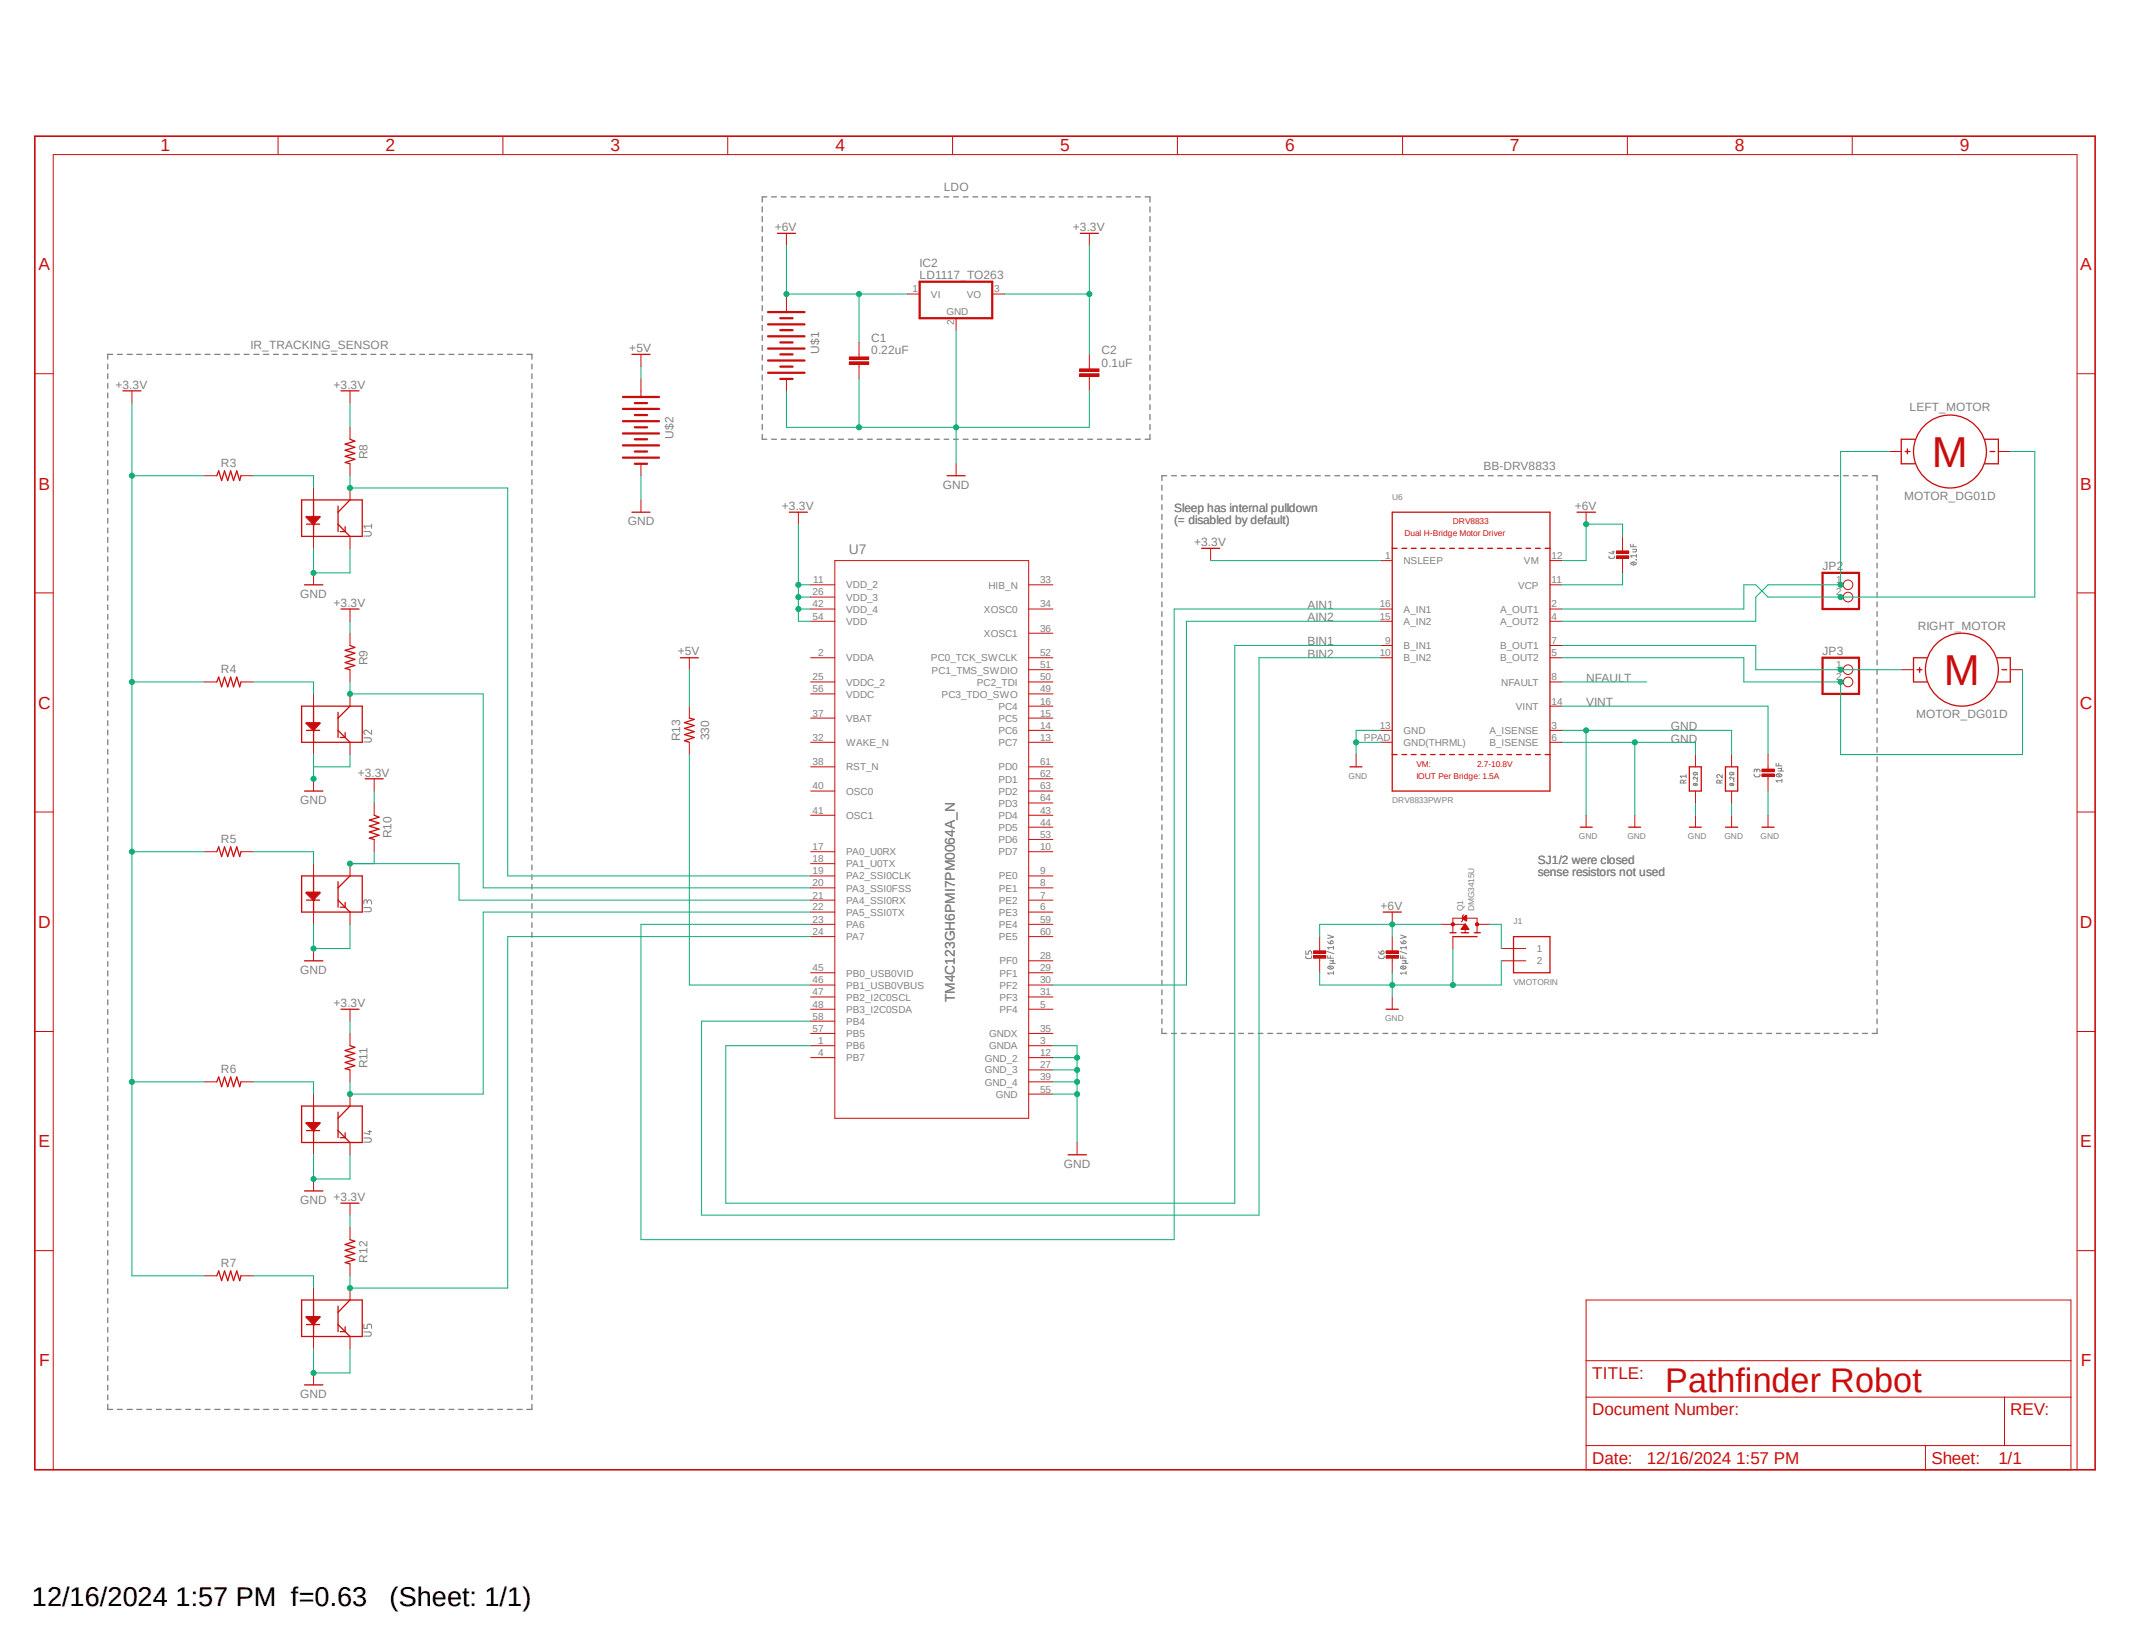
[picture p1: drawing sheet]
<svg xmlns="http://www.w3.org/2000/svg" width="279mm" height="216mm" viewBox="0 0 279 216" stroke-linecap="round" stroke-linejoin="round" font-family="sans-serif">
<defs><g id="words">
<g font-size="5.7" fill="#c90d0c">
<text x="253.5" y="61.2">M</text>
<text x="255.1" y="89.8">M</text>
</g>
<text font-size="4.5" fill="#c90d0c" x="218.5" y="182.6">Pathfinder Robot</text>
<g font-size="3.6">
<text x="4.2" y="210.7">12/16/2024 1:57 PM f=0.63</text>
<text x="51.1" y="210.7">(Sheet: 1/1)</text>
</g>
<g font-size="2.3" fill="#c90d0c">
<text x="21.1" y="19.9">1</text>
<text x="50.6" y="19.9">2</text>
<text x="80.1" y="19.9">3</text>
<text x="109.6" y="19.9">4</text>
<text x="139.1" y="19.9">5</text>
<text x="168.7" y="19.9">6</text>
<text x="198.2" y="19.9">7</text>
<text x="227.7" y="19.9">8</text>
<text x="257.2" y="19.9">9</text>
<text x="5" y="35.4">A</text>
<text x="273" y="35.4">A</text>
<text x="5" y="64.2">B</text>
<text x="273" y="64.2">B</text>
<text x="5" y="93">C</text>
<text x="273" y="93">C</text>
<text x="5" y="121.7">D</text>
<text x="273" y="121.7">D</text>
<text x="5" y="150.5">E</text>
<text x="273" y="150.5">E</text>
<text x="5.1" y="179.2">F</text>
<text x="273.1" y="179.2">F</text>
</g>
<g font-size="2.2" fill="#c90d0c">
<text x="209" y="180.9">TITLE:</text>
<text x="209" y="185.6">Document Number:</text>
<text x="263.8" y="185.6">REV:</text>
<text x="209" y="192">Date:</text>
<text x="216.1" y="192">12/16/2024 1:57 PM</text>
<text x="253.5" y="192">Sheet:</text>
<text x="262.3" y="192">1/1</text>
</g>
<g font-size="1.8" fill="#808080">
<text x="111.4" y="72.6">U7</text>
<text x="125.3" y="131.4" transform="rotate(-90 125.3 131.4)">TM4C123GH6PMI7PM0064A_N</text>
</g>
<g font-size="1.6" fill="#808080">
<text x="123.9" y="25">LDO</text>
<text x="101.7" y="30.3">+6V</text>
<text x="120.7" y="35">IC2</text>
<text x="140.8" y="30.3">+3.3V</text>
<text x="120.7" y="36.6">LD1117_TO263</text>
<text x="32.9" y="45.7">IR_TRACKING_SENSOR</text>
<text x="82.6" y="46.2">+5V</text>
<text x="107.5" y="46.4" transform="rotate(-90 107.5 46.4)">U$1</text>
<text x="114.3" y="46.5">0.22uF</text>
<text x="114.3" y="44.9">C1</text>
<text x="144.6" y="46.5">C2</text>
<text x="15.2" y="51">+3.3V</text>
<text x="43.8" y="51">+3.3V</text>
<text x="144.6" y="48.1">0.1uF</text>
<text x="250.6" y="54">LEFT_MOTOR</text>
<text x="88.4" y="57.5" transform="rotate(-90 88.4 57.5)">U$2</text>
<text x="29" y="61.2">R3</text>
<text x="48.2" y="60.2" transform="rotate(-90 48.2 60.2)">R8</text>
<text x="123.7" y="64.1">GND</text>
<text x="194.7" y="61.6">BB-DRV8833</text>
<text x="249.9" y="65.6">MOTOR_DG01D</text>
<text x="82.4" y="68.9">GND</text>
<text x="102.6" y="66.8">+3.3V</text>
<text x="154.1" y="67.2">Sleep has internal pulldown</text>
<text x="154.1" y="68.7">(= disabled by default)</text>
<text x="156.7" y="71.6">+3.3V</text>
<text x="206.7" y="66.8">+6V</text>
<text x="239.2" y="74.7">JP2</text>
<text x="39.4" y="78.4">GND</text>
<text x="43.8" y="79.6">+3.3V</text>
<text x="171.6" y="79.9">AIN1</text>
<text x="171.6" y="81.5">AIN2</text>
<text x="251.7" y="82.6">RIGHT_MOTOR</text>
<text x="29" y="88.3">R4</text>
<text x="48.2" y="87.3" transform="rotate(-90 48.2 87.3)">R9</text>
<text x="88.9" y="85.9">+5V</text>
<text x="171.6" y="84.7">BIN1</text>
<text x="171.6" y="86.3">BIN2</text>
<text x="208.1" y="89.4">NFAULT</text>
<text x="239.2" y="85.9">JP3</text>
<text x="208.1" y="92.6">VINT</text>
<text x="219.3" y="95.8">GND</text>
<text x="251.5" y="94.2">MOTOR_DG01D</text>
<text x="46.9" y="101.9">+3.3V</text>
<text x="89.3" y="97.2" transform="rotate(-90 89.3 97.2)">R13</text>
<text x="93.1" y="97.1" transform="rotate(-90 93.1 97.1)">330</text>
<text x="219.3" y="97.4">GND</text>
<text x="39.4" y="105.5">GND</text>
<text x="29" y="110.5">R5</text>
<text x="51.4" y="110" transform="rotate(-90 51.4 110)">R10</text>
<text x="201.8" y="113.3">SJ1/2 were closed</text>
<text x="181.2" y="119.3">+6V</text>
<text x="201.8" y="114.9">sense resistors not used</text>
<text x="39.4" y="127.8">GND</text>
<text x="43.8" y="132">+3.3V</text>
<text x="29" y="140.7">R6</text>
<text x="48.2" y="140.1" transform="rotate(-90 48.2 140.1)">R11</text>
<text x="139.6" y="153.2">GND</text>
<text x="39.4" y="158">GND</text>
<text x="43.8" y="157.5">+3.3V</text>
<text x="29" y="166.2">R7</text>
<text x="48.2" y="165.6" transform="rotate(-90 48.2 165.6)">R12</text>
<text x="39.4" y="183.4">GND</text>
</g>
<g font-size="1.3" fill="#808080">
<text x="119.8" y="38.3">1</text>
<text x="122.2" y="39">VI</text>
<text x="124.2" y="41.3">GND</text>
<text x="126.9" y="39">VO</text>
<text x="130.5" y="38.3">3</text>
<text x="125.2" y="42.7" transform="rotate(-90 125.2 42.7)">2</text>
<text x="106.7" y="76.5">11</text>
<text x="111" y="77.2">VDD_2</text>
<text x="129.7" y="77.2">HIB_N</text>
<text x="136.5" y="76.5">33</text>
<text x="181.8" y="73.3">1</text>
<text x="184.2" y="74">NSLEEP</text>
<text x="199.2" y="77.2">VCP</text>
<text x="200" y="74">VM</text>
<text x="203.6" y="73.3">12</text>
<text x="203.6" y="76.5">11</text>
<text x="241" y="76.5">1</text>
<text x="106.6" y="78.1">26</text>
<text x="106.6" y="79.7">42</text>
<text x="106.6" y="81.3">54</text>
<text x="111" y="78.8">VDD_3</text>
<text x="111" y="80.4">VDD_4</text>
<text x="111" y="82">VDD</text>
<text x="129.1" y="80.4">XOSC0</text>
<text x="129.1" y="83.6">XOSC1</text>
<text x="136.5" y="79.7">34</text>
<text x="136.5" y="82.8">36</text>
<text x="181.1" y="79.7">16</text>
<text x="181.1" y="81.3">15</text>
<text x="184.2" y="80.4">A_IN1</text>
<text x="184.2" y="82">A_IN2</text>
<text x="196.9" y="80.4">A_OUT1</text>
<text x="196.9" y="82">A_OUT2</text>
<text x="203.6" y="79.7">2</text>
<text x="203.6" y="81.3">4</text>
<text x="241" y="78.1">2</text>
<text x="106.6" y="89.2">25</text>
<text x="107.4" y="86">2</text>
<text x="111" y="86.7">VDDA</text>
<text x="111" y="89.9">VDDC_2</text>
<text x="122.2" y="86.7">PC0_TCK_SWCLK</text>
<text x="122.3" y="88.4">PC1_TMS_SWDIO</text>
<text x="128.2" y="89.9">PC2_TDI</text>
<text x="136.5" y="89.2">50</text>
<text x="136.5" y="87.6">51</text>
<text x="136.5" y="86">52</text>
<text x="181.1" y="86">10</text>
<text x="181.8" y="84.5">9</text>
<text x="184.2" y="85.1">B_IN1</text>
<text x="184.2" y="86.7">B_IN2</text>
<text x="196.9" y="85.2">B_OUT1</text>
<text x="196.9" y="86.7">B_OUT2</text>
<text x="197" y="89.9">NFAULT</text>
<text x="203.6" y="84.5">7</text>
<text x="203.6" y="86">5</text>
<text x="203.6" y="89.2">8</text>
<text x="241" y="87.6">1</text>
<text x="241" y="89.2">2</text>
<text x="106.6" y="94">37</text>
<text x="106.6" y="90.8">56</text>
<text x="111" y="94.7">VBAT</text>
<text x="111" y="91.5">VDDC</text>
<text x="123.6" y="91.5">PC3_TDO_SWO</text>
<text x="131" y="94.7">PC5</text>
<text x="131" y="93.1">PC4</text>
<text x="136.5" y="95.6">14</text>
<text x="136.5" y="94">15</text>
<text x="136.5" y="92.4">16</text>
<text x="136.5" y="90.8">49</text>
<text x="181.1" y="95.6">13</text>
<text x="198.9" y="93.1">VINT</text>
<text x="203.6" y="92.4">14</text>
<text x="203.6" y="95.6">3</text>
<text x="106.6" y="97.2">32</text>
<text x="106.6" y="100.3">38</text>
<text x="111" y="97.9">WAKE_N</text>
<text x="111" y="101.1">RST_N</text>
<text x="131" y="97.9">PC7</text>
<text x="131" y="96.3">PC6</text>
<text x="131" y="101.1">PD0</text>
<text x="136.5" y="97.2">13</text>
<text x="136.5" y="100.3">61</text>
<text x="136.5" y="101.9">62</text>
<text x="179" y="97.2">PPAD</text>
<text x="184.2" y="96.3">GND</text>
<text x="184.2" y="97.9">GND(THRML)</text>
<text x="195.5" y="96.3">A_ISENSE</text>
<text x="195.5" y="97.9">B_ISENSE</text>
<text x="203.6" y="97.2">6</text>
<text x="106.6" y="103.5">40</text>
<text x="106.6" y="106.7">41</text>
<text x="111" y="104.2">OSC0</text>
<text x="111" y="107.4">OSC1</text>
<text x="131" y="107.4">PD4</text>
<text x="131" y="102.7">PD1</text>
<text x="131" y="104.3">PD2</text>
<text x="131" y="105.8">PD3</text>
<text x="136.5" y="106.7">43</text>
<text x="136.5" y="103.5">63</text>
<text x="136.5" y="105.1">64</text>
<text x="106.6" y="111.5">17</text>
<text x="106.6" y="113.1">18</text>
<text x="111" y="112.2">PA0_U0RX</text>
<text x="111" y="113.8">PA1_U0TX</text>
<text x="131" y="112.2">PD7</text>
<text x="131" y="109">PD5</text>
<text x="131" y="110.6">PD6</text>
<text x="136.5" y="111.5">10</text>
<text x="136.5" y="108.3">44</text>
<text x="136.5" y="109.9">53</text>
<text x="106.6" y="114.6">19</text>
<text x="106.6" y="116.2">20</text>
<text x="106.6" y="117.9">21</text>
<text x="106.6" y="119.4">22</text>
<text x="111" y="115.4">PA2_SSI0CLK</text>
<text x="111" y="117">PA3_SSI0FSS</text>
<text x="111" y="118.5">PA4_SSI0RX</text>
<text x="131.1" y="118.6">PE2</text>
<text x="131.1" y="117">PE1</text>
<text x="131.1" y="115.4">PE0</text>
<text x="136.5" y="119.4">6</text>
<text x="136.5" y="117.9">7</text>
<text x="136.5" y="116.2">8</text>
<text x="136.5" y="114.6">9</text>
<text x="106.6" y="121">23</text>
<text x="106.6" y="122.6">24</text>
<text x="111" y="120.1">PA5_SSI0TX</text>
<text x="111" y="121.7">PA6</text>
<text x="111" y="123.3">PA7</text>
<text x="131.1" y="120.1">PE3</text>
<text x="131.1" y="121.8">PE4</text>
<text x="131.1" y="123.3">PE5</text>
<text x="136.5" y="125.8">28</text>
<text x="136.5" y="121">59</text>
<text x="136.5" y="122.6">60</text>
<text x="201.7" y="124.9">1</text>
<text x="106.6" y="127.4">45</text>
<text x="106.6" y="129">46</text>
<text x="106.6" y="130.6">47</text>
<text x="111" y="128.1">PB0_USB0VID</text>
<text x="111" y="129.7">PB1_USB0VBUS</text>
<text x="111" y="131.3">PB2_I2C0SCL</text>
<text x="131.2" y="126.5">PF0</text>
<text x="131.2" y="128.1">PF1</text>
<text x="131.2" y="129.7">PF2</text>
<text x="131.2" y="131.3">PF3</text>
<text x="136.5" y="127.4">29</text>
<text x="136.5" y="129">30</text>
<text x="136.5" y="130.6">31</text>
<text x="201.7" y="126.5">2</text>
<text x="106.6" y="132.2">48</text>
<text x="106.6" y="135.3">57</text>
<text x="106.6" y="133.7">58</text>
<text x="107.4" y="136.9">1</text>
<text x="111" y="137.6">PB6</text>
<text x="111" y="132.8">PB3_I2C0SDA</text>
<text x="111" y="136">PB5</text>
<text x="111" y="134.5">PB4</text>
<text x="129.8" y="137.6">GNDA</text>
<text x="129.8" y="136.1">GNDX</text>
<text x="131.2" y="132.9">PF4</text>
<text x="136.5" y="136.9">3</text>
<text x="136.5" y="132.2">5</text>
<text x="136.5" y="135.3">35</text>
<text x="107.4" y="138.5">4</text>
<text x="111" y="139.2">PB7</text>
<text x="129.2" y="139.2">GND_2</text>
<text x="129.2" y="140.8">GND_3</text>
<text x="129.2" y="142.4">GND_4</text>
<text x="136.5" y="138.5">12</text>
<text x="136.5" y="140.1">27</text>
<text x="136.5" y="141.7">39</text>
<text x="136.5" y="143.3">55</text>
<text x="130.7" y="144">GND</text>
</g>
<g font-size="1.1" fill="#808080">
<text x="182.7" y="65.6">U6</text>
<text x="177" y="102.1">GND</text>
<text x="182.7" y="105.3">DRV8833PWPR</text>
<text x="207.2" y="110.1">GND</text>
<text x="213.6" y="110.1">GND</text>
<text x="221.5" y="110.1">GND</text>
<text x="226.3" y="110.1">GND</text>
<text x="231" y="110.1">GND</text>
<text x="192" y="119.5" transform="rotate(-90 192 119.5)">Q1</text>
<text x="193.5" y="119.5" transform="rotate(-90 193.5 119.5)">DMG3415U</text>
<text x="198.6" y="121.2">J1</text>
<text x="198.6" y="129.2">VMOTORIN</text>
<text x="181.8" y="133.9">GND</text>
</g>
<g font-size="1.1" fill="#c90d0c">
<text x="184.3" y="70.4">Dual H-Bridge Motor Driver</text>
<text x="190.7" y="68.7">DRV8833</text>
<text x="185.9" y="100.6">VM:</text>
<text x="193.8" y="100.6">2.7-10.8V</text>
<text x="185.9" y="102.1">IOUT Per Bridge: 1.5A</text>
</g>
</g></defs>
<path d="M4.2 17.7l271 175.5M275.2 17.7l-271 175.5" fill="none" stroke="#fff" stroke-width=".13"/>
<g fill="none" stroke="#808080" stroke-width=".17">
<path d="M100 27.1v.7M100 28.4v.7M100 29.7v.7M100 31v.7M100 32.3v.7M100 33.6v.7M100 34.9v.7M100 36.2v.7M100 37.5v.7M100 38.8v.7M100.6 25.8h-.6v.7M101.3 25.8h.6"/>
<path d="M102.5 25.8h.7M103.8 25.8h.6M105 25.8h.7M106.3 25.8h.6M107.6 25.8h.6M108.8 25.8h.6M110.1 25.8h.6M111.3 25.8h.7M112.6 25.8h.6M113.8 25.8h.7M115.1 25.8h.6M116.3 25.8h.7"/>
<path d="M117.6 25.8h.6M118.9 25.8h.6M120.1 25.8h.6M121.4 25.8h.6M122.6 25.8h.7M123.9 25.8h.6M125.1 25.8h.7M126.4 25.8h.6M127.7 25.8h.6M128.9 25.8h.6M130.2 25.8h.6M131.4 25.8h.7"/>
<path d="M132.7 25.8h.6M133.9 25.8h.7M135.2 25.8h.6M136.4 25.8h.7M137.7 25.8h.6M139 25.8h.6M140.2 25.8h.6M141.5 25.8h.6M142.7 25.8h.7M144 25.8h.6M145.2 25.8h.7M146.5 25.8h.7"/>
<path d="M147.8 25.8h.6M149 25.8h.6M150.3 25.8h.6v.7M150.9 27.1v.7M150.9 28.4v.7M150.9 29.7v.7M150.9 31v.7M150.9 32.3v.7M150.9 33.6v.7M150.9 34.9v.7M150.9 36.2v.7M150.9 37.5v.7"/>
<path d="M150.9 38.8v.7M14.1 47.8v.6M14.1 49v.7M14.1 50.3v.6M14.1 51.6v.6M14.1 52.8v.7M14.1 54.1v.6M14.1 55.3v.7M14.1 56.6v.6M14.1 57.9v.6M14.1 59.1v.7M14.8 46.5h-.7v.6"/>
<path d="M15.4 46.5h.6M16.7 46.5h.7M17.9 46.5h.7M19.3 46.5h.6M20.5 46.5h.7M21.8 46.5h.7M23.1 46.5h.6M24.4 46.5h.6M25.7 46.5h.6M26.9 46.5h.7M28.2 46.5h.7M29.5 46.5h.6"/>
<path d="M30.8 46.5h.6M32 46.5h.7M33.3 46.5h.7M34.6 46.5h.7M35.9 46.5h.6M37.2 46.5h.6M38.4 46.5h.7M39.7 46.5h.7M41 46.5h.7M42.3 46.5h.6M43.6 46.5h.6M44.8 46.5h.7"/>
<path d="M46.1 46.5h.7M47.4 46.5h.6M48.7 46.5h.6M50 46.5h.6M51.2 46.5h.7M52.5 46.5h.7M53.8 46.5h.6M55.1 46.5h.6M56.3 46.5h.7M57.6 46.5h.7M58.9 46.5h.7M60.2 46.5h.6"/>
<path d="M61.5 46.5h.6M62.7 46.5h.7M64 46.5h.7M65.3 46.5h.7M66.6 46.5h.6M67.9 46.5h.6M69.1 46.5h.7v.6M69.8 47.8v.6M69.8 49v.7M69.8 50.3v.6M69.8 51.6v.6M69.8 52.8v.7"/>
<path d="M69.8 54.1v.6M69.8 55.3v.7M69.8 56.6v.6M69.8 57.9v.6M69.8 59.1v.7M100 40.1v.7M100 41.4v.7M100 42.7v.6M100 44v.7M100 45.3v.7M100 46.6v.6M100 47.9v.7"/>
<path d="M100 49.2v.7M100 50.5v.6M100 51.8v.7M100 53.1v.6M100 54.4v.6M100 55.7v.6M100 57v.6h.6M101.3 57.6h.6M102.5 57.6h.7M103.8 57.6h.6M105 57.6h.7M106.3 57.6h.6"/>
<path d="M107.6 57.6h.6M108.8 57.6h.6M110.1 57.6h.6M111.3 57.6h.7M112.6 57.6h.6M113.8 57.6h.7M115.1 57.6h.6M116.3 57.6h.7M117.6 57.6h.6M118.9 57.6h.6M120.1 57.6h.6M121.4 57.6h.6"/>
<path d="M122.6 57.6h.7M123.9 57.6h.6M125.1 57.6h.7M126.4 57.6h.6M127.7 57.6h.6M128.9 57.6h.6M130.2 57.6h.6M131.4 57.6h.7M132.7 57.6h.6M133.9 57.6h.7M135.2 57.6h.6M136.4 57.6h.7"/>
<path d="M137.7 57.6h.6M139 57.6h.6M140.2 57.6h.6M141.5 57.6h.6M142.7 57.6h.7M144 57.6h.6M145.2 57.6h.7M146.5 57.6h.7M147.8 57.6h.6M149 57.6h.6M150.9 40.1v.7M150.9 41.4v.7"/>
<path d="M150.9 42.7v.6M150.9 44v.7M150.9 45.3v.7M150.9 46.6v.6M150.9 47.9v.7M150.9 49.2v.7M150.9 50.5v.6M150.9 51.8v.7M150.9 53.1v.6M150.9 54.4v.6M150.9 55.7v.6M150.9 57v.6h-.6"/>
<path d="M14.1 60.4v.6M14.1 61.7v.6M14.1 62.9v.6M14.1 64.2v.6M14.1 65.4v.7M14.1 66.7v.7M14.1 68v.6M14.1 69.3v.6M14.1 70.5v.7M14.1 71.8v.6M14.1 73v.7M14.1 74.3v.6"/>
<path d="M14.1 75.6v.6M14.1 76.8v.7M14.1 78.1v.6M14.1 79.3v.7M69.8 60.4v.6M69.8 61.7v.6M69.8 62.9v.6M69.8 64.2v.6M69.8 65.4v.7M69.8 66.7v.7M69.8 68v.6M69.8 69.3v.6"/>
<path d="M69.8 70.5v.7M69.8 71.8v.6M69.8 73v.7M69.8 74.3v.6M69.8 75.6v.6M69.8 76.8v.7M69.8 78.1v.6M69.8 79.3v.7M152.5 63.7v.6M152.5 64.9v.7M152.5 66.2v.6M152.5 67.5v.7"/>
<path d="M152.5 68.7v.7M152.5 70v.7M152.5 71.3v.7M152.5 72.6v.6M152.5 73.9v.6M152.5 75.1v.7M152.5 76.4v.6M152.5 77.7v.6M152.5 79v.6M153.1 62.4h-.6v.6M153.8 62.4h.6M155 62.4h.7"/>
<path d="M156.3 62.4h.6M157.5 62.4h.7M158.8 62.4h.6M160.1 62.4h.6M161.3 62.4h.7M162.6 62.4h.6M163.8 62.4h.7M165.1 62.4h.6M166.4 62.4h.6M167.6 62.4h.6M168.9 62.4h.6M170.1 62.4h.7"/>
<path d="M171.4 62.4h.6M172.6 62.4h.7M173.9 62.4h.6M175.2 62.4h.6M176.4 62.4h.7M177.7 62.4h.6M178.9 62.4h.7M180.2 62.4h.6M181.5 62.4h.6M182.7 62.4h.6M184 62.4h.6M185.3 62.4h.6"/>
<path d="M186.5 62.4h.7M187.8 62.4h.6M189 62.4h.7M190.3 62.4h.6M191.6 62.4h.6M192.8 62.4h.6M194.1 62.4h.6M195.3 62.4h.7M196.6 62.4h.6M197.9 62.4h.6M199.1 62.4h.6M200.4 62.4h.6"/>
<path d="M201.6 62.4h.7M202.9 62.4h.6M204.1 62.4h.7M205.4 62.4h.6M206.7 62.4h.6M207.9 62.4h.7M209.2 62.4h.6M210.4 62.4h.7M211.7 62.4h.6M213 62.4h.6M214.2 62.4h.6M215.5 62.4h.6"/>
<path d="M216.7 62.4h.7M218 62.4h.7M219.2 62.4h.7M220.5 62.4h.6M221.8 62.4h.6M223.1 62.4h.6M224.3 62.4h.6M225.6 62.4h.6M226.8 62.4h.7M228.1 62.4h.6M229.3 62.4h.7M230.6 62.4h.6"/>
<path d="M231.9 62.4h.6M233.1 62.4h.7M234.4 62.4h.6M235.6 62.4h.7M236.9 62.4h.6M238.2 62.4h.6M239.4 62.4h.6M240.7 62.4h.6M241.9 62.4h.7M243.2 62.4h.6M244.4 62.4h.7M245.7 62.4h.6v.6"/>
<path d="M246.3 63.7v.6M246.3 64.9v.7M246.3 66.2v.6M246.3 67.5v.7M246.3 68.7v.7M246.3 70v.7M246.3 71.3v.7M246.3 72.6v.6M246.3 73.9v.6M246.3 75.1v.7M246.3 76.4v.6M246.3 77.7v.6"/>
<path d="M246.3 79v.6M14.1 80.6v.6M14.1 81.9v.6M14.1 83.1v.7M14.1 84.4v.6M14.1 85.7v.6M14.1 86.9v.7M14.1 88.2v.6M14.1 89.5v.6M14.1 90.7v.7M14.1 92v.6M14.1 93.3v.6"/>
<path d="M14.1 94.5v.7M14.1 95.8v.6M14.1 97v.7M14.1 98.3v.6M14.1 99.6v.6M69.8 80.6v.6M69.8 81.9v.6M69.8 83.1v.7M69.8 84.4v.6M69.8 85.7v.6M69.8 86.9v.7M69.8 88.2v.6"/>
<path d="M69.8 89.5v.6M69.8 90.7v.7M69.8 92v.6M69.8 93.3v.6M69.8 94.5v.7M69.8 95.8v.6M69.8 97v.7M69.8 98.3v.6M69.8 99.6v.6M152.5 80.2v.7M152.5 81.5v.6M152.5 82.8v.6"/>
<path d="M152.5 84v.7M152.5 85.3v.6M152.5 86.6v.6M152.5 87.8v.7M152.5 89.1v.6M152.5 90.4v.6M152.5 91.7v.6M152.5 92.9v.7M152.5 94.2v.7M152.5 95.5v.6M152.5 96.7v.7M152.5 98v.7"/>
<path d="M152.5 99.3v.6M246.3 80.2v.7M246.3 81.5v.6M246.3 82.8v.6M246.3 84v.7M246.3 85.3v.6M246.3 86.6v.6M246.3 87.8v.7M246.3 89.1v.6M246.3 90.4v.6M246.3 91.7v.6M246.3 92.9v.7"/>
<path d="M246.3 94.2v.7M246.3 95.5v.6M246.3 96.7v.7M246.3 98v.7M246.3 99.3v.6M14.1 100.8v.7M14.1 102.1v.6M14.1 103.3v.7M14.1 104.6v.6M14.1 105.9v.6M14.1 107.1v.7M14.1 108.4v.7"/>
<path d="M14.1 109.7v.6M14.1 110.9v.7M14.1 112.2v.6M14.1 113.5v.6M14.1 114.7v.7M14.1 116v.6M14.1 117.3v.6M14.1 118.5v.7M14.1 119.8v.6M69.8 100.8v.7M69.8 102.1v.6M69.8 103.3v.7"/>
<path d="M69.8 104.6v.6M69.8 105.9v.6M69.8 107.1v.7M69.8 108.4v.7M69.8 109.7v.6M69.8 110.9v.7M69.8 112.2v.6M69.8 113.5v.6M69.8 114.7v.7M69.8 116v.6M69.8 117.3v.6M69.8 118.5v.7"/>
<path d="M69.8 119.8v.6M152.5 100.5v.7M152.5 101.9v.6M152.5 103.1v.7M152.5 104.4v.6M152.5 105.7v.6M152.5 106.9v.7M152.5 108.2v.6M152.5 109.5v.6M152.5 110.7v.7M152.5 112v.6M152.5 113.3v.6"/>
<path d="M152.5 114.6v.6M152.5 115.8v.7M152.5 117.1v.6M152.5 118.4v.6M152.5 119.6v.7M246.3 100.5v.7M246.3 101.9v.6M246.3 103.1v.7M246.3 104.4v.6M246.3 105.7v.6M246.3 106.9v.7M246.3 108.2v.6"/>
<path d="M246.3 109.5v.6M246.3 110.7v.7M246.3 112v.6M246.3 113.3v.6M246.3 114.6v.6M246.3 115.8v.7M246.3 117.1v.6M246.3 118.4v.6M246.3 119.6v.7M14.1 121v.7M14.1 122.3v.6M14.1 123.6v.6"/>
<path d="M14.1 124.8v.7M14.1 126.1v.6M14.1 127.3v.7M14.1 128.6v.6M14.1 129.9v.6M14.1 131.1v.7M14.1 132.4v.7M14.1 133.7v.6M14.1 135v.6M14.1 136.2v.6M14.1 137.5v.6M14.1 138.7v.7"/>
<path d="M14.1 140v.6M69.8 121v.7M69.8 122.3v.6M69.8 123.6v.6M69.8 124.8v.7M69.8 126.1v.6M69.8 127.3v.7M69.8 128.6v.6M69.8 129.9v.6M69.8 131.1v.7M69.8 132.4v.7M69.8 133.7v.6"/>
<path d="M69.8 135v.6M69.8 136.2v.6M69.8 137.5v.6M69.8 138.7v.7M69.8 140v.6M152.5 120.9v.7M152.5 122.2v.7M152.5 123.4v.7M152.5 124.7v.7M152.5 126v.7M152.5 127.3v.6M152.5 128.6v.6"/>
<path d="M152.5 129.8v.7M152.5 131.1v.6M152.5 132.4v.6M152.5 133.6v.7M152.5 134.9v.7h.6M153.8 135.6h.6M155 135.6h.7M156.3 135.6h.6M157.5 135.6h.7M158.8 135.6h.6M160.1 135.6h.6M161.3 135.6h.7"/>
<path d="M162.6 135.6h.6M163.8 135.6h.7M165.1 135.6h.6M166.4 135.6h.6M167.6 135.6h.6M168.9 135.6h.6M170.1 135.6h.7M171.4 135.6h.6M172.6 135.6h.7M173.9 135.6h.6M175.2 135.6h.6M176.4 135.6h.7"/>
<path d="M177.7 135.6h.6M178.9 135.6h.7M180.2 135.6h.6M181.5 135.6h.6M182.7 135.6h.6M184 135.6h.6M185.3 135.6h.6M186.5 135.6h.7M187.8 135.6h.6M189 135.6h.7M190.3 135.6h.6M191.6 135.6h.6"/>
<path d="M192.8 135.6h.6M194.1 135.6h.6M195.3 135.6h.7M196.6 135.6h.6M197.9 135.6h.6M199.1 135.6h.6M200.4 135.6h.6M201.6 135.6h.7M202.9 135.6h.6M204.1 135.6h.7M205.4 135.6h.6M206.7 135.6h.6"/>
<path d="M207.9 135.6h.7M209.2 135.6h.6M210.4 135.6h.7M211.7 135.6h.6M213 135.6h.6M214.2 135.6h.6M215.5 135.6h.6M216.7 135.6h.7M218 135.6h.7M219.2 135.6h.7M220.5 135.6h.6M221.8 135.6h.6"/>
<path d="M223.1 135.6h.6M224.3 135.6h.6M225.6 135.6h.6M226.8 135.6h.7M228.1 135.6h.6M229.3 135.6h.7M230.6 135.6h.6M231.9 135.6h.6M233.1 135.6h.7M234.4 135.6h.6M235.6 135.6h.7M236.9 135.6h.6"/>
<path d="M238.2 135.6h.6M239.4 135.6h.6M240.7 135.6h.6M241.9 135.6h.7M243.2 135.6h.6M244.4 135.6h.7M246.3 120.9v.7M246.3 122.2v.7M246.3 123.4v.7M246.3 124.7v.7M246.3 126v.7M246.3 127.3v.6"/>
<path d="M246.3 128.6v.6M246.3 129.8v.7M246.3 131.1v.6M246.3 132.4v.6M246.3 133.6v.7M246.3 134.9v.7h-.6M14.1 141.3v.6M14.1 142.5v.7M14.1 143.8v.6M14.1 145v.7M14.1 146.3v.6M14.1 147.6v.6"/>
<path d="M14.1 148.8v.7M14.1 150.1v.6M14.1 151.4v.6M14.1 152.6v.6M14.1 153.9v.6M14.1 155.2v.6M14.1 156.4v.7M14.1 157.7v.6M14.1 159v.6M69.8 141.3v.6M69.8 142.5v.7M69.8 143.8v.6"/>
<path d="M69.8 145v.7M69.8 146.3v.6M69.8 147.6v.6M69.8 148.8v.7M69.8 150.1v.6M69.8 151.4v.6M69.8 152.6v.6M69.8 153.9v.6M69.8 155.2v.6M69.8 156.4v.7M69.8 157.7v.6M69.8 159v.6"/>
<path d="M14.1 160.2v.6M14.1 161.5v.6M14.1 162.7v.7M14.1 164v.6M14.1 165.3v.6M14.1 166.5v.7M14.1 167.8v.6M14.1 169v.7M14.1 170.3v.6M14.1 171.6v.6M14.1 172.8v.7M14.1 174.1v.7"/>
<path d="M14.1 175.4v.6M14.1 176.6v.6M14.1 177.9v.6M14.1 179.2v.6M69.8 160.2v.6M69.8 161.5v.6M69.8 162.7v.7M69.8 164v.6M69.8 165.3v.6M69.8 166.5v.7M69.8 167.8v.6M69.8 169v.7"/>
<path d="M69.8 170.3v.6M69.8 171.6v.6M69.8 172.8v.7M69.8 174.1v.7M69.8 175.4v.6M69.8 176.6v.6M69.8 177.9v.6M69.8 179.2v.6M14.1 180.4v.7M14.1 181.7v.6M14.1 183v.6M14.1 184.2v.7h.7"/>
<path d="M15.4 184.9h.6M16.7 184.9h.7M17.9 184.9h.7M19.3 184.9h.6M20.5 184.9h.7M21.8 184.9h.7M23.1 184.9h.6M24.4 184.9h.6M25.7 184.9h.6M26.9 184.9h.7M28.2 184.9h.7M29.5 184.9h.6"/>
<path d="M30.8 184.9h.6M32 184.9h.7M33.3 184.9h.7M34.6 184.9h.7M35.9 184.9h.6M37.2 184.9h.6M38.4 184.9h.7M39.7 184.9h.7M41 184.9h.7M42.3 184.9h.6M43.6 184.9h.6M44.8 184.9h.7"/>
<path d="M46.1 184.9h.7M47.4 184.9h.6M48.7 184.9h.6M50 184.9h.6M51.2 184.9h.7M52.5 184.9h.7M53.8 184.9h.6M55.1 184.9h.6M56.3 184.9h.7M57.6 184.9h.7M58.9 184.9h.7M60.2 184.9h.6"/>
<path d="M61.5 184.9h.6M62.7 184.9h.7M64 184.9h.7M65.3 184.9h.7M66.6 184.9h.6M67.9 184.9h.6M69.8 180.4v.7M69.8 181.7v.6M69.8 183v.6M69.8 184.2v.7h-.7"/>
</g>
<g fill="none" stroke="#808080" stroke-width=".13">
<path d="M47.8 69.7h.7l.2 .2-.1 .3-.1 .1h-.7M48.8 69h-1l.2 .3M48.8 68.7v.6M211.2 72.9v.2l.1 .1h.5l.1-.3M211.5 72.4h.4M211.7 72.3v.3l-.5-.1M214 71.4v.3h.8M214 73.8a.48 .48 0 0 1 .8 .1 .48 .48 0 0 1-.8 .1zM214.2 73.7l.4 .4M214.2 72.1h.6v.2l-.2 .1h-.4M214.3 71.4v.3M214.7 73.4h.1"/>
<path d="M214.8 72.7v.4M214.8 72.9h-.8l.2 .2M47.8 96.8h.7h.1l.1 .2-.1 .3h-.8M48.8 95.8v.5l-.6-.5a.27 .27 0 0 0-.5 .1 .27 .27 0 0 0 .3 .4M47.8 119h.7l.1 .1 .1 .2-.1 .2-.8 .1M48.2 118.3l.2-.3h.2l.2 .3v.3M48.2 118.5l-.1-.4-.2-.1-.1 .2v.4M220.9 102.7l-.1-.4-.2 .1-.1 .3h.8M221.3 102.3l-.4 .2M221.3 101.8h-.8l.2 .2M221.3 101.6v.4M222.3 102.8l.2-.1 .3 .2-.3 .1h-.3z"/>
<path d="M222.3 102.7l.3 .3M222.7 102.5h.1M222.8 101.9v.3l-.4-.3h-.1l-.1 .2 .1 .1M222.8 101.3v.1h-.2a.2 .2 0 0 0-.3-.1 .2 .2 0 0 0 0 .3 .2 .2 0 0 0 .3 0h.2M225.7 102.7v-.3l-.3-.1-.1 .4h.7M226 101.6v.4l-.4-.4h-.2l-.1 .2 .2 .2M226 102.3l-.3 .2M227 102.8l.2-.1 .3 .2v.1h-.3h-.2zM227.1 102.7l.3 .3M227.5 102.5h.1M227.5 101.9v.3l-.3-.2-.2-.1v.2l.1 .1M227.5 101.3v.1h-.1a.21 .21 0 0 0-.4-.1 .19 .19 0 0 0 .2 .3h.2h.1"/>
<path d="M230.2 101.6v.1l.2 .2h.5l.1-.3M230.5 101.1l.2-.2h.1l.1 .1 .1 .3M230.5 101.2v-.3h-.2l-.1 .4M233.1 100.1v.4h.7M233.1 101.6a.48 .48 0 0 1 .7 .1v.1a.48 .48 0 0 1-.7-.1zM233.3 101.5l.4 .4M233.3 101.1h.8M233.4 100.1v.4M233.7 100.8l.1 .1-.1 .2M233.8 100.7v.1h-.5M233.8 102.4h-.7l.2 .2M233.8 102.2v.4"/>
<path d="M171.4 125.4v.3h.1h.5l.1-.3M171.4 124.7v.4h.3v-.2l.2-.2 .2 .1v.3M174.2 124.8l.8 .3M174.2 123.5l.2 .2 .2 .1M174.2 125.3v.4h.8M174.2 122.6l.8 .3-.8 .2M174.3 126.8a.48 .48 0 0 1 .7 .1 .48 .48 0 0 1-.7 .1zM174.4 126.7l.4 .4M174.5 126.4h.7M174.6 125.3v.4M174.7 123.4h.2v.3l-.3 .1zM174.8 126l.2 .2-.2 .2"/>
<path d="M175 125.9v.1h-.5M175 127.6h-.8l.2 .2M175 124.1v.4M175 127.4v.4M175 124.3h-.8l.2 .2M180.9 125.4l.1 .3h.1h.5l.1-.3M180.9 124.8l.1 .2 .2 .1M181.3 124.8l.1-.1 .2 .1 .1 .2-.5 .1zM183.7 124.8l.9 .3M183.8 126.8a.48 .48 0 0 1 .7 .1l-.1 .1-.3 .1-.3-.1zM183.8 123.5l.1 .2 .2 .1M183.8 125.3v.4h.7"/>
<path d="M183.8 122.6l.7 .3-.7 .2M183.9 126.7l.5 .4M184 126.4h.8M184.1 125.3v.4M184.2 123.4h.2l.1 .3-.4 .1zM184.4 126l.1 .2-.1 .2M184.5 125.9v.1h-.5M184.5 127.6h-.7l.1 .2M184.5 124.3h-.7l.1 .2M184.5 124.1v.4M184.5 127.4v.4M47.8 149.3h.7l.2 .1-.1 .4h-.8"/>
<path d="M48.3 148.4h.5M48.5 148.3v.5l-.7-.2M47.8 174.7h.7l.2 .2-.1 .3-.8 .1M47.8 173.7v.5h.4v-.3a.31 .31 0 0 1 .3-.2 .31 .31 0 0 1 .3 .2v.3"/>
</g>
<path d="M100.8 40.9h4.8M100.8 45.7h4.8M100.8 47.3h4.8M100.8 44.1h4.8M100.8 42.5h4.8M100.8 48.9h4.8M102.4 44.9h1.6M102.4 46.5h1.6M102.4 48.1h1.6M102.4 43.3h1.6M102.4 41.7h1.6M102.4 49.7h1.6" fill="none" stroke="#c90d0c" stroke-width=".3"/>
<g fill="none" stroke="#c90d0c" stroke-width=".13">
<path d="M103.2 38.6v2.3M103.2 49.7v1.6M111.5 47.5h2.5v.3h-2.5zM111.5 46.8h2.5v.4h-2.5zM112.7 44.9v1.9M112.7 47.8v1.9M141.7 49h2.5v.4h-2.5zM141.7 48.4h2.5v.3h-2.5zM143 46.5v1.9M143 49.4v1.9M41.1 64v1.6M41.1 70.4v1.5"/>
<path d="M45.9 64v1.6M45.9 70.4v1.5"/>
</g>
<path d="M111.5 47.6h2.5M111.5 47h2.5M141.7 49.2h2.5M141.7 48.6h2.5" fill="none" stroke="#c90d0c" stroke-width=".34"/>
<path d="M39.6 65.6h7.9v4.8h-7.9zM40.2 68.7h1.8M41.1 65.6v4.8M44.4 66.4v3.3M44.4 68.7l.9 1M44.7 69.7h.6M45.3 69.7l.6 .7M45.3 69.1v.6M45.9 65.6l-1.5 1.6" fill="none" stroke="#c90d0c" stroke-width=".17"/>
<path d="M40.2 67.7h1.8v.1l-.6 .7-.2 .4-1.1-1.1z" fill-rule="evenodd" fill="#c90d0c"/>
<path d="M40.2 67.7h1.8v.1l-.6 .7-.2 .4-1.1-1.1zM41.1 91v1.6M41.1 97.4v1.6M45.9 91v1.6M45.9 97.4v1.6" fill="none" stroke="#c90d0c" stroke-width=".13"/>
<path d="M39.6 92.6h7.9v4.8h-7.9zM40.2 95.8h1.8M41.1 92.6v4.8M44.4 93.4v3.3M44.4 95.8l1.5 1.6M45.3 96.1v.6h-.6M45.9 92.6l-1.5 1.6" fill="none" stroke="#c90d0c" stroke-width=".17"/>
<path d="M40.2 94.8h1.8v.1l-.6 .6-.2 .4-1.1-1z" fill-rule="evenodd" fill="#c90d0c"/>
<path d="M40.2 94.8h1.8v.1l-.6 .6-.2 .4-1.1-1zM41.1 113.3v1.6M41.1 119.6v1.6M45.9 113.3v1.6M45.9 119.6v1.6" fill="none" stroke="#c90d0c" stroke-width=".13"/>
<path d="M39.6 114.9h7.9v4.7h-7.9zM40.2 118.1h1.8M41.1 114.9v4.7M44.4 115.7v3.3M44.4 118.1l1.5 1.5M45.3 118.4v.6h-.6M45.9 114.9l-1.5 1.6" fill="none" stroke="#c90d0c" stroke-width=".17"/>
<path d="M40.2 117h1.8v.1l-.6 .7-.2 .4-1.1-1.1z" fill-rule="evenodd" fill="#c90d0c"/>
<path d="M40.2 117h1.8v.1l-.6 .7-.2 .4-1.1-1.1zM41.1 143.5v1.6M41.1 149.9v1.6M45.9 143.5v1.6M45.9 149.9v1.6" fill="none" stroke="#c90d0c" stroke-width=".13"/>
<path d="M39.6 145.1h7.9v4.8h-7.9zM40.2 148.3h1.8M41.1 145.1v4.8M44.4 145.9v3.3M44.4 148.3l1.5 1.6M45.3 148.6v.6h-.6M45.9 145.1l-1.5 1.6" fill="none" stroke="#c90d0c" stroke-width=".17"/>
<path d="M40.2 147.2h1.8v.1l-.6 .7-.2 .4-1.1-1.1z" fill-rule="evenodd" fill="#c90d0c"/>
<path d="M40.2 147.2h1.8v.1l-.6 .7-.2 .4-1.1-1.1zM41.1 169v1.5M41.1 175.3v1.6M45.9 169v1.5M45.9 175.3v1.6" fill="none" stroke="#c90d0c" stroke-width=".13"/>
<path d="M39.6 170.5h7.9v4.8h-7.9zM40.2 173.7h1.8M41.1 170.5v4.8M44.4 171.3v3.4M44.4 173.7l1.5 1.6M45.3 174v.7h-.6M45.9 170.5l-1.5 1.6" fill="none" stroke="#c90d0c" stroke-width=".17"/>
<path d="M40.2 172.7h1.8v.1l-.6 .6-.2 .5-1.1-1.1z" fill-rule="evenodd" fill="#c90d0c"/>
<g fill="none" stroke="#c90d0c" stroke-width=".13">
<path d="M181.1 79.9h1.6M181.1 73.5h1.6M203.4 79.9h1.6M203.4 73.5h1.6M203.4 76.7h1.6M181.1 81.5h1.6M181.1 84.7h1.6M181.1 86.3h1.6M181.1 95.8h1.6M181.1 97.4h1.6M203.4 81.5h1.6M203.4 84.7h1.6"/>
<path d="M203.4 86.3h1.6M203.4 89.5h1.6M203.4 92.6h1.6M203.4 95.8h1.6M203.4 97.4h1.6M222.5 99v1.6M227.2 99v1.6M192.1 120l-.2 .1v.7l-.1 .1M222.5 103.8v1.5M222.5 106.9v1.6M227.2 103.8v1.5M227.2 106.9v1.6"/>
<path d="M190.7 121.2h1.6v1.1M190.7 122.3v-1.9h3.1v1.9M197 124.4h3.2M197 126h3.2M40.2 172.7h1.8v.1l-.6 .6-.2 .5-1.1-1.1z"/>
</g>
<g fill="none" stroke="#c90d0c" stroke-width=".17">
<path d="M182.7 71.9h.6M182.7 67.2h20.7v36.6h-20.7zM184 71.9h.6M185.2 71.9h.6M186.5 71.9h.6M187.7 71.9h.6M189 71.9h.6M190.2 71.9h.7M191.5 71.9h.6M192.7 71.9h.7M194 71.9h.6M195.2 71.9h.7"/>
<path d="M196.5 71.9h.6M197.7 71.9h.7M199 71.9h.6M200.3 71.9h.6M201.5 71.9h.6M202.8 71.9h.6M182.7 99h.6M184 99h.6M185.2 99h.6M186.5 99h.6M187.7 99h.6M189 99h.6"/>
<path d="M190.2 99h.7M191.5 99h.6M192.7 99h.7M194 99h.6M195.2 99h.7M196.5 99h.6M197.7 99h.7M199 99h.6M200.3 99h.6M201.5 99h.6M202.8 99h.6M221.7 100.6h1.6v3.2h-1.6z"/>
<path d="M221.7 108.5h1.6M226.4 100.6h1.6v3.2h-1.6zM226.4 108.5h1.6M190.3 122.3h.8M190.7 122.9h3.1M191.8 122.3h.9M193.5 122.3h.8M198.6 122.9h4.8v4.7h-4.8z"/>
</g>
<circle cx="190.7" cy="121.2" r=".21" fill="#c90d0c"/>
<circle cx="190.7" cy="121.2" r=".21" fill="none" stroke="#c90d0c" stroke-width=".13"/>
<circle cx="193.8" cy="121.2" r=".21" fill="#c90d0c"/>
<g fill="none" stroke="#c90d0c" stroke-width=".13">
<path d="M189.1 121.2h1.6M190.7 122.9v1.5M193.8 121.2h1.7"/>
<circle cx="193.8" cy="121.2" r=".21"/>
</g>
<path d="M191.9 120.4l.5-.3h.1v.7h-.1z" fill-rule="evenodd" fill="#c90d0c"/>
<path d="M191.9 120.4l.5-.3h.1v.7h-.1z" fill="none" stroke="#c90d0c" stroke-width=".13"/>
<path d="M192.3 121.2l.5 .7h-1.1z" fill-rule="evenodd" fill="#c90d0c"/>
<path d="M232 100.6v.4M232 101.7v.5M182.7 130.8v1.6M192.3 121.2l.5 .7h-1.1z" fill="none" stroke="#c90d0c" stroke-width=".13"/>
<path d="M181.9 132.4h1.6" fill="none" stroke="#c90d0c" stroke-width=".17"/>
<path d="M231.2 101.5h1.6v.4h-1.6z" fill-rule="evenodd" fill="#c90d0c"/>
<path d="M231.2 101.5h1.6v.4h-1.6z" fill="none" stroke="#c90d0c" stroke-width=".13"/>
<path d="M231.2 100.9h1.6v.3h-1.6z" fill-rule="evenodd" fill="#c90d0c"/>
<path d="M212.9 71.9v.5M212.9 73.1v.4M232 99v1.6M231.2 100.9h1.6v.3h-1.6zM232 102.2v1.6M232 106.9v1.6" fill="none" stroke="#c90d0c" stroke-width=".13"/>
<path d="M231.2 108.5h1.6" fill="none" stroke="#c90d0c" stroke-width=".17"/>
<path d="M212.1 72.9h1.6v.3h-1.6z" fill-rule="evenodd" fill="#c90d0c"/>
<path d="M212.1 72.9h1.6v.3h-1.6z" fill="none" stroke="#c90d0c" stroke-width=".13"/>
<path d="M212.1 72.3h1.6v.3h-1.6z" fill-rule="evenodd" fill="#c90d0c"/>
<path d="M212.1 72.3h1.6v.3h-1.6zM212.9 70.4v1.5M212.9 73.5v1.6M178 99v1.6M208.2 106.9v1.6M214.5 106.9v1.6M173.2 124.4v.5M173.2 125.5v.5" fill="none" stroke="#c90d0c" stroke-width=".13"/>
<path d="M177.2 100.6h1.5M207.4 108.5h1.6M213.7 108.5h1.6" fill="none" stroke="#c90d0c" stroke-width=".17"/>
<path d="M172.4 125.3h1.6v.4h-1.6z" fill-rule="evenodd" fill="#c90d0c"/>
<path d="M172.4 125.3h1.6v.4h-1.6z" fill="none" stroke="#c90d0c" stroke-width=".13"/>
<path d="M172.4 124.7h1.6v.4h-1.6z" fill-rule="evenodd" fill="#c90d0c"/>
<path d="M172.4 124.7h1.6v.4h-1.6zM173.2 122.9v1.5M173.2 126v1.6M182.7 124.4v.5M182.7 125.5v.5" fill="none" stroke="#c90d0c" stroke-width=".13"/>
<path d="M181.9 125.3h1.6v.4h-1.6z" fill-rule="evenodd" fill="#c90d0c"/>
<path d="M181.9 125.3h1.6v.4h-1.6z" fill="none" stroke="#c90d0c" stroke-width=".13"/>
<path d="M181.9 124.7h1.6v.4h-1.6z" fill-rule="evenodd" fill="#c90d0c"/>
<g fill="none" stroke="#c90d0c" stroke-width=".13">
<path d="M36.5 17.9v2.4M66 17.9v2.4M95.5 17.9v2.4M125 17.9v2.4M154.5 17.9v2.4M184.1 17.9v2.4M213.6 17.9v2.4M243.1 17.9v2.4M103.2 30.6v1.6M119.1 38.6h1.6M130.2 38.6h1.6M143 30.6v1.6"/>
<path d="M4.6 49h2.4M17.3 51.3v1.6M45.9 51.3v1.6M45.9 56v1.6M84.1 46.5v1.6M84.1 49.7v2.4M125.5 41.7v1.6M247.9 59.2h1.6M262.3 59.2h1.5M272.6 49h2.4M4.6 77.8h2.4M26.8 62.4h1.6"/>
<path d="M31.6 62.4h1.6M41.1 75.1v1.6M45.9 60.8v1.6M45.9 79.9v1.6M84.1 60.8v1.6M84.1 65.6v1.6M104.8 67.2v1.5M106.4 76.7h3.2M106.4 78.3h3.2M106.4 79.9h3.2M109.6 73.5h25.4v73.2h-25.4zM125.5 60.8v1.6"/>
<path d="M135 76.7h3.2M135 79.9h3.2M158.9 71.9v1.6M208.2 67.2v1.5M241.6 76.7h.3M241.6 78.3h.3M272.6 77.8h2.4M26.8 89.5h1.6M31.6 89.5h1.6M45.9 83.1v1.6M45.9 87.8v1.7M90.5 86.3v1.5"/>
<path d="M90.5 92.6v1.6M90.5 97.4v1.6M106.4 89.5h3.2M106.4 86.3h3.2M106.4 97.4h3.2M106.4 94.2h3.2M106.4 91h3.2M106.4 81.5h3.2M135 87.8h3.2M135 89.5h3.2M135 86.3h3.2M135 97.4h3.2"/>
<path d="M135 95.8h3.2M135 94.2h3.2M135 92.6h3.2M135 83.1h3.2M135 91h3.2M241.6 87.8h.3M241.6 89.5h.3M249.5 87.8h1.6M263.8 87.8h1.6M4.6 106.5h2.4M26.8 111.7h1.6M31.6 111.7h1.6"/>
<path d="M41.1 102.2v1.6M49.1 102.2v1.6M49.1 105.3v1.6M49.1 110.1v1.6M106.4 119.6h3.2M106.4 118.1h3.2M106.4 116.5h3.2M106.4 114.9h3.2M106.4 111.7h3.2M106.4 113.3h3.2M106.4 100.6h3.2M106.4 103.8h3.2"/>
<path d="M106.4 106.9h3.2M135 119.6h3.2M135 118.1h3.2M135 116.5h3.2M135 114.9h3.2M135 111.7h3.2M135 100.6h3.2M135 103.8h3.2M135 106.9h3.2M135 108.5h3.2M135 110.1h3.2M135 102.2h3.2"/>
<path d="M135 105.3h3.2M182.7 119.6v1.6M272.6 106.5h2.4M4.6 135.3h2.4M41.1 124.4v1.6M45.9 132.4v1.5M45.9 135.6v1.6M106.4 137.2h3.2M106.4 138.7h3.2M106.4 132.4h3.2M106.4 121.2h3.2M106.4 122.9h3.2"/>
<path d="M106.4 127.6h3.2M106.4 129.2h3.2M106.4 130.8h3.2M106.4 135.6h3.2M106.4 133.9h3.2M135 137.2h3.2M135 138.7h3.2M135 132.4h3.2M135 121.2h3.2M135 122.9h3.2M135 126h3.2M135 127.6h3.2"/>
<path d="M135 129.2h3.2M135 130.8h3.2M135 135.6h3.2M181.9 124.7h1.6v.4h-1.6zM182.7 122.9v1.5M182.7 126v1.6M272.6 135.3h2.4M26.8 141.9h1.6M31.6 141.9h1.6M41.1 154.6v1.6M45.9 140.3v1.6M45.9 157.8v1.6"/>
<path d="M135 140.3h3.2M135 141.9h3.2M135 143.5h3.2M141.4 149.9v1.6M4.6 164h2.4M26.8 167.3h1.6M31.6 167.3h1.6M45.9 161v1.6M45.9 165.8v1.5M208.2 170.5h63.6v22.3h-63.6zM208.2 178.5h63.6M272.6 164h2.4"/>
<path d="M7 192.8v-172.5h265.6v172.5M41.1 180.1v1.6M208.2 183.3h63.6M208.2 189.6h63.6M252.7 189.6v3.2M263.1 183.3v6.3"/>
<circle cx="242.5" cy="76.7" r=".63"/>
<circle cx="242.5" cy="78.3" r=".63"/>
<circle cx="242.5" cy="89.5" r=".63"/>
<circle cx="242.5" cy="87.8" r=".63"/>
</g>
<g fill="none" stroke="#c90d0c" stroke-width=".3">
<path d="M120.7 37h9.5v4.7h-9.5zM81.7 52.1h4.8M81.7 56.9h4.8M81.7 58.4h4.8M81.7 55.2h4.8M81.7 53.6h4.8M83.3 56h1.6M83.3 57.6h1.6M83.3 59.2h1.6M83.3 54.4h1.6M83.3 52.9h1.6M81.7 60h4.8"/>
<path d="M83.3 60.8h1.6M239.2 75.1h4.8v4.8h-4.8zM239.2 86.3h4.8v4.7h-4.8z"/>
</g>
<g fill="none" stroke="#c90d0c" stroke-width=".17">
<path d="M102 30.6h2.4M141.8 30.6h2.3M16.1 51.3h2.4M44.7 51.3h2.4M45.9 57.6l.7 .3-1.3 .4 1.3 .4-1.3 .4 1.3 .4-1.3 .4 1.3 .3-1.3 .5 .6 .1M82.9 46.5h2.4M250 59.2h.7M250.3 58.9v.6M251.3 57.6h-1.8v3.2h1.8M260.5 57.6h1.8v3.2h-1.8M261.2 59.2h.6M28.4 62.4l.3-.6 .4 1.2 .4-1.2 .4 1.2 .4-1.2 .3 1.2 .5-1.2 .4 1.2 .1-.6"/>
<path d="M40 76.7h2.4M44.7 79.9h2.4M82.9 67.2h2.4M103.6 67.2h2.4M124.3 62.4h2.4M157.7 71.9h2.4M207 67.2h2.4M28.4 89.5l.3-.7 .4 1.3 .4-1.3 .4 1.3 .4-1.3 .3 1.3 .5-1.3 .4 1.3 .1-.6M45.9 84.7l.7 .2-1.3 .4 1.3 .4-1.3 .4 1.3 .4-1.3 .4 1.3 .4-1.3 .4 .6 .1M89.3 86.3h2.4M90.5 94.2l.6 .2-1.3 .4 1.3 .4-1.3 .3 1.3 .5-1.3 .4 1.3 .3-1.3 .5 .7 .2M251.6 87.8h.6"/>
<path d="M251.9 87.5v.7M252.9 86.3h-1.8v3.2h1.8M262.1 86.3h1.7v3.2h-1.7M262.7 87.8h.7M28.4 111.7l.3-.6 .4 1.3 .4-1.3 .4 1.3 .4-1.3 .3 1.3 .5-1.3 .4 1.3 .1-.7M40 103.8h2.4M47.9 102.2h2.4M49.1 106.9l.6 .3-1.2 .4 1.2 .3-1.2 .5 1.2 .4-1.2 .3 1.2 .5-1.2 .3 .6 .2M181.5 119.6h2.4M40 126h2.4M44.7 132.4h2.4M45.9 137.2l.7 .2-1.3 .4 1.3 .4-1.3 .4 1.3 .4-1.3 .4 1.3 .4-1.3 .4 .6 .1"/>
<path d="M28.4 141.9l.3-.6 .4 1.2 .4-1.2 .4 1.2 .4-1.2 .3 1.2 .5-1.2 .4 1.2 .1-.6M40 156.2h2.4M44.7 157.8h2.4M140.2 151.5h2.4M28.4 167.3l.3-.6 .4 1.3 .4-1.3 .4 1.3 .4-1.3 .3 1.3 .5-1.3 .4 1.3 .1-.7M45.9 162.6l.7 .2-1.3 .4 1.3 .4-1.3 .4 1.3 .4-1.3 .4 1.3 .4-1.3 .4 .6 .2M40 181.7h2.4"/>
<circle cx="255.9" cy="59.2" r="4.8"/>
<circle cx="257.5" cy="87.8" r="4.8"/>
</g>
<path d="M4.6 17.9h270.4v174.9h-270.4z" fill="none" stroke="#c90d0c" stroke-width=".21"/>
<path d="M222.5 105.3v1.6M227.2 105.3v1.6M190.7 124.4v4.8M197 126v3.2h-14.3" fill="none" stroke="#0dab76" stroke-width=".13"/>
<circle cx="190.7" cy="129.2" r=".33" fill="#0dab76"/>
<g fill="none" stroke="#0dab76" stroke-width=".13">
<path d="M182.7 127.6v3.2"/>
<circle cx="190.7" cy="129.2" r=".33"/>
</g>
<circle cx="182.7" cy="129.2" r=".33" fill="#0dab76"/>
<g fill="none" stroke="#0dab76" stroke-width=".13">
<path d="M178 97.4h3.1M181.1 95.8h-3.1v3.2M232 103.8v3.1M173.2 127.6v1.6h9.5"/>
<circle cx="182.7" cy="129.2" r=".33"/>
</g>
<circle cx="178" cy="97.4" r=".33" fill="#0dab76"/>
<g fill="none" stroke="#0dab76" stroke-width=".13">
<path d="M205 95.8h22.2v3.2M208.2 95.8v11.1"/>
<circle cx="178" cy="97.4" r=".33"/>
</g>
<circle cx="208.2" cy="95.8" r=".33" fill="#0dab76"/>
<g fill="none" stroke="#0dab76" stroke-width=".13">
<path d="M205 97.4h17.5v1.6M214.5 97.4v9.5"/>
<circle cx="208.2" cy="95.8" r=".33"/>
</g>
<circle cx="214.6" cy="97.4" r=".33" fill="#0dab76"/>
<g fill="none" stroke="#0dab76" stroke-width=".13">
<path d="M41.1 71.9v3.2h4.8v-3.2"/>
<circle cx="214.6" cy="97.4" r=".33"/>
</g>
<circle cx="41.2" cy="75.1" r=".33" fill="#0dab76"/>
<g fill="none" stroke="#0dab76" stroke-width=".13">
<path d="M41.1 99v3.2M41.1 100.6h4.8"/>
<circle cx="41.2" cy="75.1" r=".33"/>
</g>
<circle cx="41.2" cy="102.2" r=".33" fill="#0dab76"/>
<g fill="none" stroke="#0dab76" stroke-width=".13">
<path d="M45.9 99v1.6M41.1 121.2v3.2h4.8"/>
<circle cx="41.2" cy="102.2" r=".33"/>
</g>
<circle cx="41.2" cy="124.4" r=".33" fill="#0dab76"/>
<g fill="none" stroke="#0dab76" stroke-width=".13">
<path d="M45.9 121.2v3.2M41.1 151.5v3.1h4.8"/>
<circle cx="41.2" cy="124.4" r=".33"/>
</g>
<circle cx="41.2" cy="154.6" r=".33" fill="#0dab76"/>
<g fill="none" stroke="#0dab76" stroke-width=".13">
<path d="M45.9 151.5v3.1M41.1 176.9v3.2h4.8"/>
<circle cx="41.2" cy="154.6" r=".33"/>
</g>
<circle cx="41.2" cy="180.1" r=".33" fill="#0dab76"/>
<g fill="none" stroke="#0dab76" stroke-width=".13">
<path d="M103.2 51.3v4.7h39.8v-4.7M125.5 43.3v12.7M45.9 176.9v3.2"/>
<circle cx="41.2" cy="180.1" r=".33"/>
</g>
<circle cx="125.5" cy="56" r=".33" fill="#0dab76"/>
<g fill="none" stroke="#0dab76" stroke-width=".13">
<path d="M112.7 49.7v6.3"/>
<circle cx="125.5" cy="56" r=".33"/>
</g>
<circle cx="112.7" cy="56" r=".33" fill="#0dab76"/>
<g fill="none" stroke="#0dab76" stroke-width=".13">
<path d="M125.5 56v4.8M84.1 62.4v3.2M138.2 137.2h3.2v3.1h-3.2M138.2 138.7h3.2"/>
<circle cx="112.7" cy="56" r=".33"/>
</g>
<circle cx="141.4" cy="138.7" r=".33" fill="#0dab76"/>
<g fill="none" stroke="#0dab76" stroke-width=".13">
<path d="M141.4 140.3v1.6h-3.2"/>
<circle cx="141.4" cy="138.7" r=".33"/>
</g>
<circle cx="141.4" cy="140.3" r=".33" fill="#0dab76"/>
<g fill="none" stroke="#0dab76" stroke-width=".13">
<path d="M141.4 141.9v1.6h-3.2"/>
<circle cx="141.4" cy="140.3" r=".33"/>
</g>
<circle cx="141.4" cy="141.9" r=".33" fill="#0dab76"/>
<g fill="none" stroke="#0dab76" stroke-width=".13">
<path d="M141.4 143.5v6.4"/>
<circle cx="141.4" cy="141.9" r=".33"/>
</g>
<circle cx="141.4" cy="143.5" r=".33" fill="#0dab76"/>
<g fill="none" stroke="#0dab76" stroke-width=".13">
<path d="M263.8 59.2h3.2v19.1h-35l-1.6-1.6h-1.5v3.2h-23.9M195.5 121.2h1.5v3.2"/>
<circle cx="141.4" cy="143.5" r=".33"/>
</g>
<circle cx="241.6" cy="78.3" r=".33" fill="#0dab76"/>
<g fill="none" stroke="#0dab76" stroke-width=".13">
<path d="M247.9 59.2h-6.3v17.5h-9.6l-1.6 1.6v3.2h-25.4"/>
<circle cx="241.6" cy="78.3" r=".33"/>
</g>
<circle cx="241.6" cy="76.7" r=".33" fill="#0dab76"/>
<g fill="none" stroke="#0dab76" stroke-width=".13">
<path d="M205 86.3h23.9v3.2h12.7v9.5h23.8v-11.2"/>
<circle cx="241.6" cy="76.7" r=".33"/>
</g>
<circle cx="241.6" cy="89.5" r=".33" fill="#0dab76"/>
<g fill="none" stroke="#0dab76" stroke-width=".13">
<path d="M205 84.7h25.4v3.1h19.1"/>
<circle cx="241.6" cy="89.5" r=".33"/>
</g>
<circle cx="241.6" cy="87.8" r=".33" fill="#0dab76"/>
<g fill="none" stroke="#0dab76" stroke-width=".13">
<path d="M17.3 52.9v114.4h9.5M17.3 62.4h9.5M33.2 62.4h7.9v1.6M181.1 79.9h-27v82.7h-70v-41.4h22.3M212.9 75.1v1.6h-7.9M17.3 89.5h9.5M33.2 89.5h7.9v1.5M181.1 81.5h-25.4v47.7h-17.5M181.1 84.7h-19v73.1h-66.9v-20.6h11.2M181.1 86.3h-15.9v73.1h-73.1v-25.5h14.3M205 92.6h27v6.4M205 89.5h11.1"/>
<path d="M17.3 111.7h9.5M33.2 111.7h7.9v1.6M17.3 141.9h9.5M33.2 141.9h7.9v1.6M33.2 167.3h7.9v1.7"/>
<circle cx="241.6" cy="87.8" r=".33"/>
</g>
<circle cx="17.3" cy="62.4" r=".33" fill="#0dab76"/>
<circle cx="17.3" cy="62.4" r=".33" fill="none" stroke="#0dab76" stroke-width=".13"/>
<circle cx="17.3" cy="89.5" r=".33" fill="#0dab76"/>
<circle cx="17.3" cy="89.5" r=".33" fill="none" stroke="#0dab76" stroke-width=".13"/>
<circle cx="17.3" cy="111.7" r=".33" fill="#0dab76"/>
<circle cx="17.3" cy="111.7" r=".33" fill="none" stroke="#0dab76" stroke-width=".13"/>
<circle cx="17.3" cy="141.9" r=".33" fill="#0dab76"/>
<g fill="none" stroke="#0dab76" stroke-width=".13">
<path d="M131.8 38.6h11.2M143 32.2v14.3M45.9 52.9v3.1M158.9 73.5h22.2M45.9 81.5v1.6M45.9 133.9v1.7M45.9 159.4v1.6"/>
<circle cx="17.3" cy="141.9" r=".33"/>
</g>
<circle cx="143" cy="38.6" r=".33" fill="#0dab76"/>
<g fill="none" stroke="#0dab76" stroke-width=".13">
<path d="M104.8 79.9h1.6M106.4 78.3h-1.6v3.2h1.6"/>
<circle cx="143" cy="38.6" r=".33"/>
</g>
<circle cx="104.8" cy="79.9" r=".33" fill="#0dab76"/>
<g fill="none" stroke="#0dab76" stroke-width=".13">
<path d="M106.4 76.7h-1.6v1.6"/>
<circle cx="104.8" cy="79.9" r=".33"/>
</g>
<circle cx="104.8" cy="78.3" r=".33" fill="#0dab76"/>
<g fill="none" stroke="#0dab76" stroke-width=".13">
<path d="M104.8 68.7v8"/>
<circle cx="104.8" cy="78.3" r=".33"/>
</g>
<circle cx="104.8" cy="76.7" r=".33" fill="#0dab76"/>
<g fill="none" stroke="#0dab76" stroke-width=".13">
<path d="M45.9 62.4v1.6h20.7v50.9h39.8M49.1 103.8v1.5"/>
<circle cx="104.8" cy="76.7" r=".33"/>
</g>
<circle cx="45.9" cy="64" r=".33" fill="#0dab76"/>
<g fill="none" stroke="#0dab76" stroke-width=".13">
<path d="M45.9 89.5v1.5h17.5v25.5h43"/>
<circle cx="45.9" cy="64" r=".33"/>
</g>
<circle cx="45.9" cy="91" r=".33" fill="#0dab76"/>
<g fill="none" stroke="#0dab76" stroke-width=".13">
<path d="M45.9 113.3h14.3v4.8h46.2M49.1 111.7v1.6"/>
<circle cx="45.9" cy="91" r=".33"/>
</g>
<circle cx="45.9" cy="113.3" r=".33" fill="#0dab76"/>
<g fill="none" stroke="#0dab76" stroke-width=".13">
<path d="M106.4 119.6h-43v23.9h-17.5v-1.6"/>
<circle cx="45.9" cy="113.3" r=".33"/>
</g>
<circle cx="45.9" cy="143.5" r=".33" fill="#0dab76"/>
<g fill="none" stroke="#0dab76" stroke-width=".13">
<path d="M106.4 122.9h-39.8v46.1h-20.7v-1.7"/>
<circle cx="45.9" cy="143.5" r=".33"/>
</g>
<circle cx="45.9" cy="169" r=".33" fill="#0dab76"/>
<g fill="none" stroke="#0dab76" stroke-width=".13">
<path d="M103.2 32.2v6.4h15.9"/>
<circle cx="45.9" cy="169" r=".33"/>
</g>
<circle cx="103.2" cy="38.6" r=".33" fill="#0dab76"/>
<g fill="none" stroke="#0dab76" stroke-width=".13">
<path d="M112.7 38.6v6.3"/>
<circle cx="103.2" cy="38.6" r=".33"/>
</g>
<circle cx="112.7" cy="38.6" r=".33" fill="#0dab76"/>
<g fill="none" stroke="#0dab76" stroke-width=".13">
<path d="M212.9 70.4v-1.7h-4.7v4.8h-3.2"/>
<circle cx="112.7" cy="38.6" r=".33"/>
</g>
<circle cx="208.2" cy="68.7" r=".33" fill="#0dab76"/>
<g fill="none" stroke="#0dab76" stroke-width=".13">
<path d="M182.7 121.2v1.7M189.1 121.2h-15.9v1.7"/>
<circle cx="208.2" cy="68.7" r=".33"/>
</g>
<circle cx="182.7" cy="121.2" r=".33" fill="#0dab76"/>
<g fill="none" stroke="#0dab76" stroke-width=".13">
<path d="M84.1 48.1v1.6M90.5 87.8v4.8M90.5 99v30.2h15.9"/>
<circle cx="182.7" cy="121.2" r=".33"/>
</g>
<use href="#words"/>
</svg>
